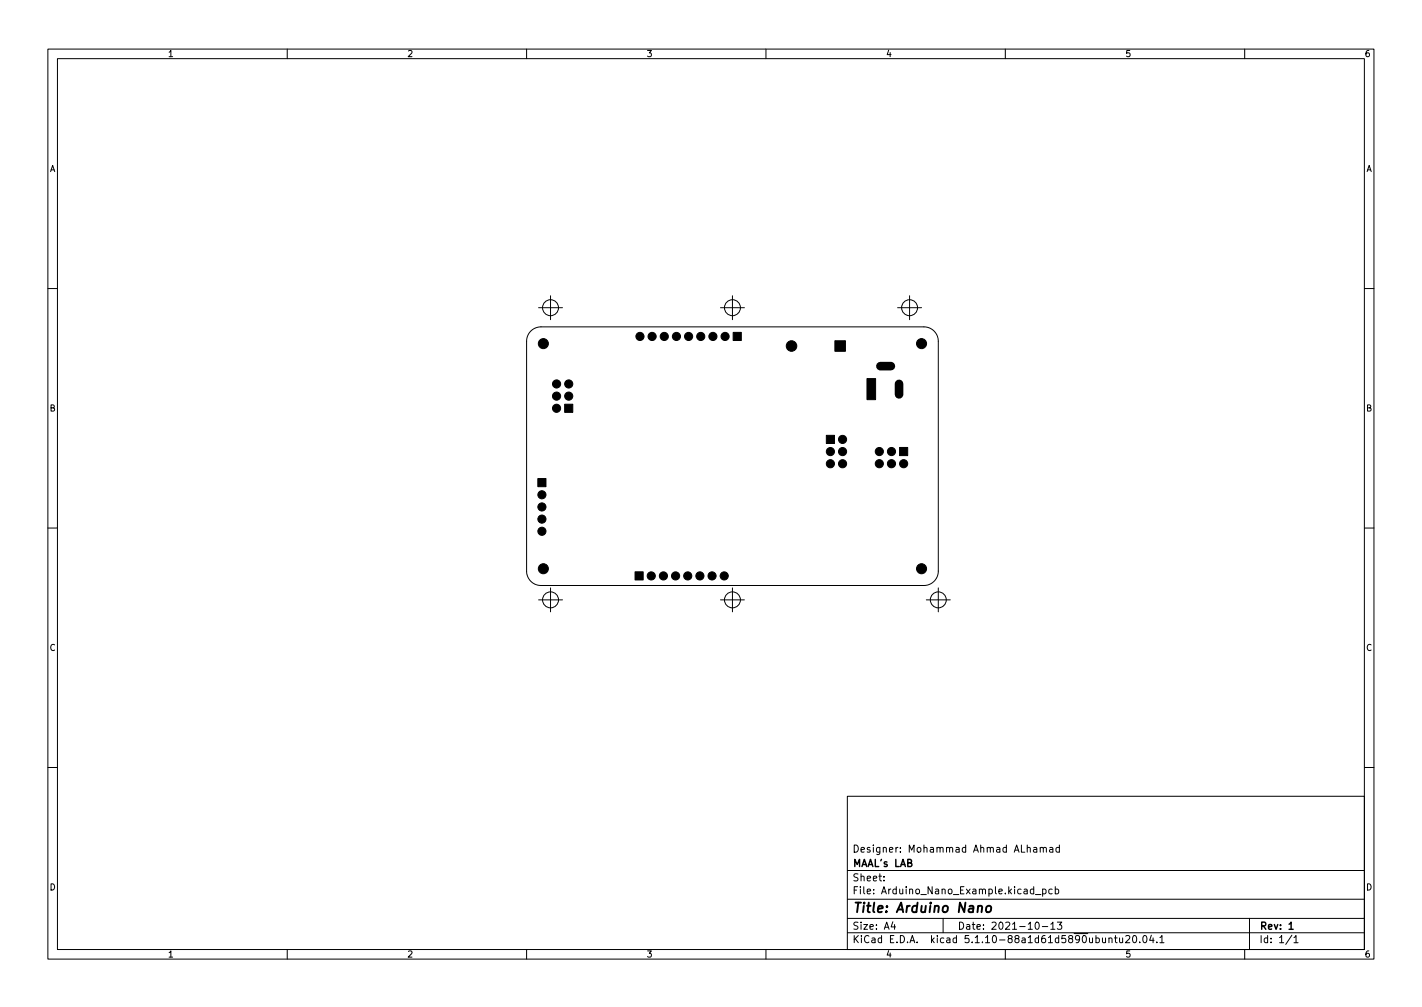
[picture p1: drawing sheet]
<svg xmlns="http://www.w3.org/2000/svg" width="297mm" height="210mm" viewBox="0 0 297 210" stroke-linecap="round" stroke-linejoin="round" font-family="sans-serif">
<defs><g id="words">
<text font-size="2.8" x="178" y="190.6">Title: Arduino Nano</text>
<g font-size="2.1">
<text x="178" y="178">Designer: Mohammad Ahmad ALhamad</text>
<text x="178" y="184">Sheet:</text>
<text x="178" y="181">MAAL's LAB</text>
<text x="178" y="186.7">File: Arduino_Nano_Example.kicad_pcb</text>
<text x="178" y="196.9">KiCad E.D.A. kicad 5.1.10-88a1d61d5890ubuntu20.04.1</text>
<text x="178" y="194.1">Size: A4</text>
<text x="200" y="194.1">Date: 2021-10-13</text>
<text x="263" y="194.1">Rev: 1</text>
<text x="263" y="196.9">Id: 1/1</text>
</g>
<g font-size="1.8">
<text x="35" y="11.9">1</text>
<text x="85" y="11.9">2</text>
<text x="135" y="11.9">3</text>
<text x="185" y="11.9">4</text>
<text x="235" y="11.9">5</text>
<text x="285" y="11.9">6</text>
<text x="10.3" y="35.9">A</text>
<text x="285.3" y="35.9">A</text>
<text x="10.3" y="85.9">B</text>
<text x="285.3" y="85.9">B</text>
<text x="10.3" y="135.9">C</text>
<text x="285.3" y="135.9">C</text>
<text x="10.3" y="185.9">D</text>
<text x="285.3" y="185.9">D</text>
<text x="35" y="199.9">1</text>
<text x="85" y="199.9">2</text>
<text x="135" y="199.9">3</text>
<text x="185" y="199.9">4</text>
<text x="235" y="199.9">5</text>
<text x="285" y="199.9">6</text>
</g>
</g></defs>
<g fill="none" stroke="#000" stroke-width=".21">
<path d="M10 10.2h277v190.1h-277zM12 12.2h273v186.1h-273zM60 10.2v2M110 10.2v2M160 10.2v2M210 10.2v2M260 10.2v2M10 60.2h2M110.9 69.1a3 3 0 0 1 2.1-.9h80a3 3 0 0 1 3 3v48a3 3 0 0 1-3 3h-80a3 3 0 0 1-3-3v-48a3 3 0 0 1 .9-2.1zM112.5 64.2h5M115 61.7v5M150.5 64.2h5"/>
<path d="M153 61.7v5M187.5 64.2h5M190 61.7v5M285 60.2h2M10 110.2h2M285 110.2h2M112.5 125.2h5M115 122.7v5M150.5 125.2h5M153 122.7v5M193.5 125.2h5M196 122.7v5"/>
<path d="M10 160.2h2M177 166.3h108v32h-108zM215.9 177h.6l.1 .9M216.6 177.3l-.5 .1-.2 .2 .2 .3h.5M217.3 177.1l.2-.2 .4 .1v.9M217.3 176.9v1M217.9 177.1l.2-.2 .4 .1 .1 .9M219.3 177h.6v.9M219.9 177.3l-.5 .1-.2 .2 .2 .3h.5M221.3 177l-.4-.1-.3 .3 .1 .7h.6M221.3 176.4v1.5M285 160.2h2"/>
<path d="M60 198.3v2M110 198.3v2M160 198.3v2M177 194.8h108M177 191.8h108M177 187.8h108M177 181.8h108M184.6 183.8v.1M184.6 183v.1M186.5 192.5l-.4 1h1M186.9 193v1M197 191.8v3"/>
<path d="M210 198.3v2M215.9 185.7l-.4-.1-.3 .3 .2 .7h.5M215.9 185.1v1.5M216.3 186.8h1.1M216.4 192.7l.2-.2a.8 .8 0 0 1 .5 .8 .8 .8 0 0 1-.5 .7l-.2-.1-.2-.4zM217.7 193.5h1.2M217.8 185.7l.4-.1 .3 .3-.1 .7h-.6M217.8 185.6v1.5M219.5 193l.4-.5v1.5M219.5 194h.9M219.8 185.7l-.4-.1-.3 .3 .1 .7h.6M220.4 185.7l.5-.1 .2 .3-.1 .7h-.6"/>
<path d="M220.4 185.1v1.5M220.9 192.5h.9l-.5 .6 .4 .1v.7l-.2 .1-.6-.1M231.6 196l.3-.2 .3 .1 .1 .9M231.6 195.8v1M232.8 195.8h.6M233 195.3v1.3l.4 .2M233.9 195.8v1h.4l.2-.1M234.5 195.8v1M235.1 195.5l.6-.2 .3 .5-.9 1h.9M236.8 195.4l.1-.1a.8 .8 0 0 1 .6 .8 .8 .8 0 0 1-.6 .7 1 1 0 0 1-.1-1.4zM238.1 196.7v.1M238.9 195.4l.2-.1a.8 .8 0 0 1 .5 .8 .8 .8 0 0 1-.5 .7 1 1 0 0 1-.2-1.4z"/>
<path d="M240.5 195.3l-.4 1h1M240.9 195.8v1M241.6 196.7v.1M242.3 195.8l.4-.5v1.5M242.3 196.8h.8M260 198.3v2M261 191.8v6.5M269.9 195.3l-1.3 1.9M270.3 195.8l.4-.5v1.5M270.3 196.8h.8"/>
<circle cx="115" cy="64.2" r="1.67"/>
<circle cx="153" cy="64.2" r="1.67"/>
<circle cx="190" cy="64.2" r="1.67"/>
<circle cx="115" cy="125.2" r="1.67"/>
<circle cx="153" cy="125.2" r="1.67"/>
<circle cx="196" cy="125.2" r="1.67"/>
</g>
<path d="M269.3 193l.4-.5v1.5M269.3 194h.8" fill="none" stroke="#000" stroke-width=".3"/>
<path d="M204.3 189.3l.3-.2 .5 .1-.1 1.3M206.1 189.3l.1-.1a.5 .5 0 0 1 .9 .3l-.1 .6-.2 .3a.5 .5 0 0 1-.9-.3z" fill="none" stroke="#000" stroke-width=".4"/>
<g fill="#000" stroke="#000" stroke-width=".21">
<path d="M153.2 69.4h1.7v1.7h-1.7zM174.4 71.1h2.2v2.2h-2.2zM117.9 84.4h1.8v1.7h-1.8zM172.6 90.9h1.7v1.7h-1.7zM181.1 79h1.8v4.4h-1.8zM187.9 93.4h1.7v1.7h-1.7zM112.4 99.9h1.7v1.7h-1.7zM132.6 119.4h1.7v1.7h-1.7z"/>
<circle cx="113.5" cy="71.7" r="1.05"/>
<circle cx="133.7" cy="70.2" r=".85"/>
<circle cx="136.2" cy="70.2" r=".85"/>
<circle cx="138.8" cy="70.2" r=".85"/>
<circle cx="141.3" cy="70.2" r=".85"/>
<circle cx="143.8" cy="70.2" r=".85"/>
<circle cx="146.4" cy="70.2" r=".85"/>
<circle cx="148.9" cy="70.2" r=".85"/>
<circle cx="151.5" cy="70.2" r=".85"/>
<circle cx="165.3" cy="72.2" r="1.1"/>
<circle cx="192.5" cy="71.7" r="1.05"/>
<circle cx="116.3" cy="85.2" r=".85"/>
<circle cx="116.3" cy="80.2" r=".85"/>
<circle cx="116.3" cy="82.7" r=".85"/>
<circle cx="118.8" cy="80.2" r=".85"/>
<circle cx="118.8" cy="82.7" r=".85"/>
<circle cx="173.5" cy="96.8" r=".85"/>
<circle cx="173.5" cy="94.3" r=".85"/>
<circle cx="176" cy="91.7" r=".85"/>
<circle cx="176" cy="94.3" r=".85"/>
<circle cx="176" cy="96.8" r=".85"/>
<circle cx="183.7" cy="94.3" r=".85"/>
<circle cx="183.7" cy="96.8" r=".85"/>
<circle cx="186.2" cy="96.8" r=".85"/>
<circle cx="186.2" cy="94.3" r=".85"/>
<circle cx="188.8" cy="96.8" r=".85"/>
<circle cx="113.2" cy="110.9" r=".85"/>
<circle cx="113.2" cy="108.4" r=".85"/>
<circle cx="113.2" cy="105.8" r=".85"/>
<circle cx="113.2" cy="103.3" r=".85"/>
<circle cx="113.5" cy="118.7" r="1.05"/>
<circle cx="192.5" cy="118.7" r="1.05"/>
<circle cx="136" cy="120.2" r=".85"/>
<circle cx="138.6" cy="120.2" r=".85"/>
<circle cx="141.1" cy="120.2" r=".85"/>
<circle cx="143.7" cy="120.2" r=".85"/>
<circle cx="146.2" cy="120.2" r=".85"/>
<circle cx="148.7" cy="120.2" r=".85"/>
<circle cx="151.3" cy="120.2" r=".85"/>
</g>
<path d="M183.9 76.4h2.2M187.8 80.1v2.2" fill="none" stroke="#000" stroke-width="1.8"/>
<use href="#words"/>
</svg>
